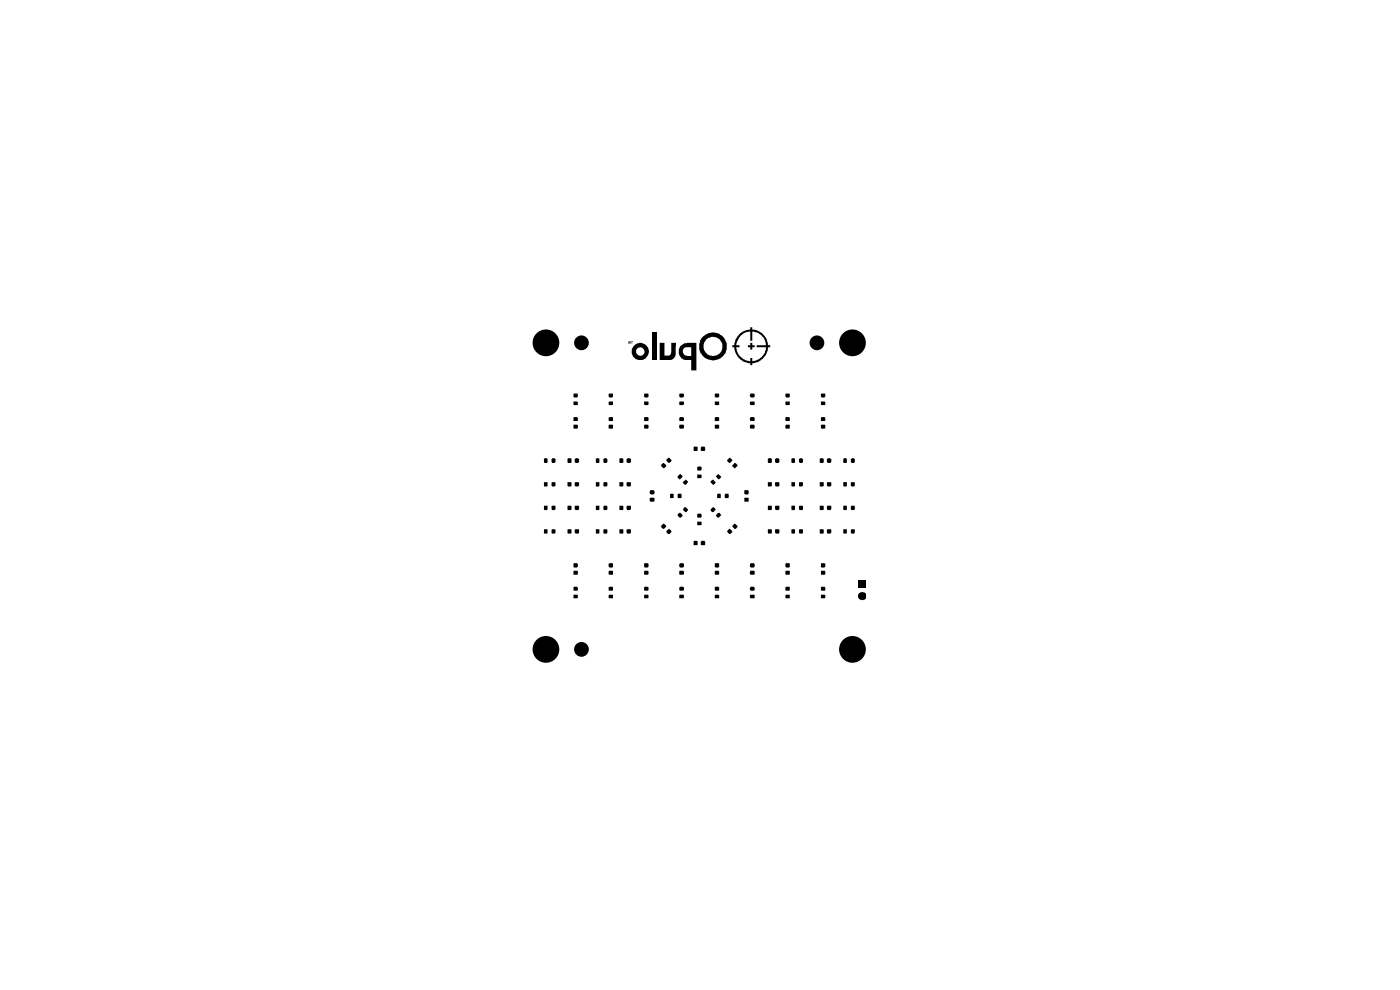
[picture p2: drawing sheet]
<svg xmlns="http://www.w3.org/2000/svg" width="297mm" height="210mm" viewBox="0 0 297 210" stroke-linecap="round" stroke-linejoin="round" font-family="sans-serif">
<g fill="#000">
<path d="M133.3 72.4l.3 .2v-.2h.2v.6l-.1-.4-.1 .2-.1-.2v.4h-.2zM133.9 72.4h.4l-.2 .1v.5l-.1-.5zM134.4 73.5a1.75 1.75 0 0 1 2.3-.5 2.08 2.08 0 0 1 1 1.6h-1l-.1-.5-.4-.4h-.2a.8 .8 0 0 0-1 .5 .99 .99 0 0 0 .5 1.1l.3 .2 .4-.1 .4-.4 .1-.4h1l-.1 .2a2 2 0 0 1-1.3 1.6 1.84 1.84 0 0 1-2-.8 1.84 1.84 0 0 1 .1-2.1zM138.3 70.5h1v5.9h-1zM139.9 72.7h1.1v2.7h1l.2-.1 .2-.5v-2.1h1l-.1 2.6-.6 .9-.3 .2h-2.5zM144.4 73.4l.8-.6 2.5-.1v2.8h-1.1v-1.8h-1.1l-.6 .4a1.18 1.18 0 0 0 .4 1.2l.5 .2h1.9v3.1h-1.1v-2.2l-1.6-.1-.4-.3-.5-.7-.1-1.2zM148.8 71.7a2.96 2.96 0 0 1 2.7-1.2 3.1 3.1 0 0 1 2.7 2.9h-1v-.4l-.4-.9-.4-.3a1.58 1.58 0 0 0-1.6-.3l-.3 .1a1.44 1.44 0 0 0-1.1 1l-.1 .3a2.06 2.06 0 0 0 .9 2.4h.2a2.05 2.05 0 0 0 2.8-1.4v-.5h1a2.82 2.82 0 0 1-2.3 3h-.9l-.7-.1-1-.6a2.25 2.25 0 0 1-1-1.6v-1.2zM159.2 72.7h.4v.5h.5v.5h-.5v.5h-.4v-.5h-.5v-.5h.5zM156.7 71a4.5 4.5 0 0 1 2.5-1.2v-.4h.4v.5a3.5 3.5 0 0 1 3.4 3.3h.4v.5h-2.9v-.5h2.1a3 3 0 0 0-3-2.8v1.9h-.4v-1.9a2.8 2.8 0 0 0-2.7 1.9l-.3 .9h.7v.5h-.7a3 3 0 0 0 2 2.7l1 .2v-.7h.4v.7a3.2 3.2 0 0 0 3-2.9h.4a4.3 4.3 0 0 1-1.9 2.9l-1.1 .4h-.4v.5h-.4v-.5a3.5 3.5 0 0 1-3.4-3.3h-.4v-.5h.4l.2-1.2zM115.4 97.3h.8l-.1 .9-.7-.1zM117.1 97.3l.5-.1 .3 .2v.6l-.2 .2h-.5l-.2-.2zM120.4 97.3h.8v.9l-.8-.1z"/>
<path d="M121.7 83.6l.8-.1 .1 .7-.2 .1-.7-.1zM121.7 85.2h.8l.1 .6-.9 .1zM121.7 90.1h.8v.8l-.8-.1zM121.7 88.6l.7-.1 .2 .1v.6l-.9 .1zM122 97.3l.6-.1 .2 .2v.6l-.1 .2h-.6l-.2-.2zM126.4 97.3h.8l-.1 .9-.7-.1zM128.1 97.3l.5-.1 .3 .2v.6l-.2 .2h-.5l-.2-.2zM129.2 90.1l.8 .1v.7l-.9-.1zM129.3 88.5l.7 .1v.7l-.9-.1v-.6zM129.2 83.5h.8v.7l-.7 .1-.2-.1zM129.2 85.2h.8v.6l-.8 .1zM131.4 97.3h.8v.8l-.7 .1z"/>
<path d="M133 97.3l.6-.1 .3 .2v.6l-.2 .2h-.6l-.2-.2zM136.6 90.2l.9-.1 .1 .7-.9 .1zM136.6 88.6l.9-.1 .1 .7-1 .1zM136.6 83.6l.9-.1 .1 .7-.2 .1-.8-.1zM136.6 85.2h.9l.1 .6-.9 .1zM140.3 98.5l.3-.3h.3l.5 .6-.4 .5h-.3l-.5-.5zM141.4 97.4l.3-.3h.3l.5 .6-.4 .5h-.3l-.4-.4zM144.2 83.5h.7l.2 .1-.1 .6-.7 .1-.2-.1zM144.2 85.2h.8l.1 .6-.2 .1h-.7zM144.1 90.2l.9-.1 .1 .7-.2 .1h-.7zM144.1 88.6l.2-.1h.6l.2 .1-.1 .7h-.8zM147.1 94.8h.9l-.1 .9-.8-.1z"/>
<path d="M148 99l.8 .1v.5l-.1 .2-.8-.1zM148.8 94.7h.7v1h-.7zM151.6 83.6l.9-.1 .1 .7h-1zM151.6 85.2h1v.6l-.9 .1zM151.6 90.2l.9-.1 .1 .7-.9 .1zM151.6 88.6l.9-.1 .1 .8h-1zM154.3 97.5l.4-.4h.2l.5 .6-.7 .5-.4-.4zM155.4 98.6l.4-.4h.2l.5 .4v.3l-.5 .4h-.2l-.4-.3zM159.2 83.6l.8-.1 .1 .7-.2 .1-.7-.1zM159.2 85.2h.8l.1 .6-.8 .1-.2-.1zM159.2 90.1h.8v.8l-.8-.1zM159.2 88.6l.7-.1 .2 .1v.6l-.9 .1z"/>
<path d="M162.9 97.3h.8v.8l-.7 .1zM164.5 97.3l.6-.1 .2 .2v.6l-.1 .2h-.6l-.2-.2zM166.6 83.6l.9-.1v.7l-.7 .1-.2-.1zM166.6 85.3l.9-.1v.6l-.8 .1zM166.6 90.2l.9-.1v.7l-.8 .1zM166.6 88.6l.9-.1v.8h-.8zM167.9 97.3h.8l-.1 .9-.7-.1zM169.6 97.3l.5-.1 .2 .2v.6l-.1 .2h-.5l-.2-.2zM173.9 97.3h.8v.8l-.7 .1zM174.2 90.2l.8-.1 .1 .7-.9 .1zM174.2 88.6l.7-.1 .2 .1v.6l-.9 .1zM174.2 83.6l.8-.1 .1 .7-.2 .1-.7-.1z"/>
<path d="M174.2 85.2h.8l.1 .6-.9 .1zM175.5 97.3l.6-.1 .3 .2v.6l-.2 .2h-.6l-.2-.2zM178.9 97.3h.8l-.1 .9-.7-.1zM180.6 97.3l.5-.1 .3 .2v.6l-.2 .2h-.5l-.2-.2zM115.4 112.3h.8l-.1 .9-.7-.1zM115.4 102.3h.8l-.1 .9-.7-.1zM115.4 107.3h.8l-.1 .9-.7-.1zM117.1 112.3h.8v.7l-.2 .2h-.6zM117.1 102.3l.8 .1v.6l-.2 .2h-.5l-.2-.2zM117.1 107.3l.8 .1v.6l-.2 .2h-.6zM120.4 102.3h.8v.9l-.8-.1zM120.4 107.4h.8v.8l-.8-.1z"/>
<path d="M120.4 112.3h.8v.8l-.7 .1zM122 102.3l.8 .1v.6l-.1 .2h-.6l-.2-.2zM122 107.3l.8 .1v.6l-.1 .2h-.6l-.2-.2zM122 112.3h.8v.7l-.1 .2h-.6l-.2-.2zM126.4 112.3h.8l-.1 .9-.7-.1zM126.4 102.3h.8l-.1 .9-.7-.1zM126.4 107.3h.8l-.1 .9-.7-.1zM128 112.3h.8l.1 .7-.2 .2h-.6zM128 102.4h.9v.6l-.2 .2-.7-.1zM128 107.4l.8-.1 .1 .7-.2 .2-.7-.1zM131.4 112.3h.8v.9l-.8-.1zM131.4 107.3l.8 .1v.8l-.8-.1z"/>
<path d="M131.4 102.3l.8 .1v.7l-.7 .1zM133 112.3h.9v.7l-.2 .2h-.6l-.2-.2zM133 107.3l.9 .1v.6l-.2 .2h-.6l-.2-.2zM133 102.3l.9 .1v.6l-.2 .2h-.6l-.2-.2zM138 104h.7l.1 .1v.6l-.2 .2-.7-.1-.1-.6zM137.9 105.6h.9v.7l-.9 .1zM140.3 111.5l.6-.4 .5 .5-.5 .6h-.3l-.4-.4zM141.4 112.6l.6-.4 .5 .6-.4 .5h-.4l-.3-.4zM142.2 104.7l.7 .1-.1 .9h-.7zM143.8 104.7h.7v1l-.7-.1zM143.8 101l.4-.4h.2l.4 .3v.3l-.7 .5-.3-.4zM143.8 109.1l.3-.3h.3l.4 .4v.3l-.4 .3h-.2l-.4-.4z"/>
<path d="M144.9 102.3l.5-.5h.2l.4 .3v.3l-.5 .5-.3-.1zM145.2 107.6h.3l.5 .4v.3l-.4 .3h-.2l-.5-.5zM147.1 114.8h.9l-.1 .8h-.8zM148 109h.7l.1 .1v.5l-.1 .2-.8-.1zM147.9 110.7h.9v.6l-.9 .1zM147.9 100.7h.9v.6l-.9 .1zM148.8 114.7h.6l.2 .2-.1 .7h-.8v-.7zM150.7 108.1l.5-.5h.3l.3 .3v.3l-.4 .4h-.4zM151.1 101.8h.3l.4 .5-.4 .6-.7-.6zM152.2 104.7l.7 .1v.9h-.8zM151.9 109.2l.4-.4h.3l.4 .5-.5 .5h-.3l-.3-.3zM152 100.9l.5-.3 .5 .7-.6 .4-.5-.5z"/>
<path d="M153.8 104.7h.7v1l-.8-.1zM154.6 112.3l.2-.1 .6 .5-.5 .6h-.2l-.4-.4v-.3zM155.4 111.5l.6-.4 .5 .5v.2l-.4 .4h-.3l-.4-.4zM157.9 105.7l.8-.1 .1 .7-.8 .1zM157.9 104h.8l.1 .1v.6l-.1 .2-.8-.1zM162.9 107.4l.8-.1v.8l-.7 .1zM162.9 102.3h.8v.8l-.7 .1zM162.9 112.3h.8v.8l-.7 .1zM164.4 107.4l.9-.1v.7l-.1 .2h-.6l-.2-.2zM164.4 102.4l.9-.1v.7l-.1 .2h-.6l-.2-.2zM164.4 112.3h.9v.7l-.1 .2h-.6l-.2-.2zM167.9 107.3h.8l-.1 .9-.7-.1z"/>
<path d="M167.9 112.3h.8l-.1 .9-.7-.1zM167.9 102.3h.8l-.1 .9-.7-.1zM169.5 107.4h.8v.8h-.6l-.2-.2zM169.5 112.3h.8v.9h-.6l-.2-.2zM169.5 102.4h.8v.6l-.1 .2-.7-.1zM173.9 107.3l.8 .1v.8l-.8-.1zM173.9 112.3h.8v.9l-.8-.1zM173.9 102.3h.8v.8l-.7 .1zM175.4 107.4l.9-.1 .1 .7-.2 .2h-.6l-.2-.2zM175.4 112.3h.9l.1 .7-.2 .2h-.6l-.2-.2zM175.4 102.4l.9-.1 .1 .7-.2 .2h-.6l-.2-.2zM178.9 112.3h.8l-.1 .9-.7-.1z"/>
<path d="M178.9 107.3h.8l-.1 .9-.7-.1zM178.9 102.3h.8l-.1 .9-.7-.1zM180.5 112.3h.8l.1 .7-.2 .2h-.6zM180.5 107.4l.8-.1 .1 .7-.2 .2h-.6zM180.5 102.4l.8-.1 .1 .7-.2 .2h-.5l-.2-.2zM121.7 126.1h.8l.1 .7-.9 .1zM121.7 124.5h.7l.2 .1-.1 .7-.8-.1zM121.7 119.5h.7l.2 .1v.6l-.2 .2h-.7zM121.7 121.1h.8l.1 .7-.9 .1zM129.2 126.1h.8v.8h-.8zM129.3 124.5h.7v.8l-.9-.1v-.6zM129.2 119.5h.8v.9h-.7l-.2-.2z"/>
<path d="M129.2 121.1l.8 .1v.7l-.9-.1zM136.6 119.5h1v.7l-.2 .2-.8-.1zM136.6 121.2l.9-.1 .1 .7-.9 .1zM136.6 126.2l.9-.1 .1 .7-1 .1zM136.6 124.5h1v.7l-.9 .1zM144.1 126.2l.9-.1v.8h-.8zM144.1 124.6l.2-.1h.6l.2 .1v.5l-.2 .2h-.6l-.2-.2zM144.1 119.6l.2-.1h.6l.2 .2-.1 .6-.7 .1-.2-.2zM144.1 121.2l.9-.1v.8h-.8zM151.6 119.5h.9l.1 .8h-1zM151.7 121.1l.9 .1-.1 .7-.9-.1zM151.6 126.2l.9-.1 .1 .7-.9 .1z"/>
<path d="M151.6 124.5h1v.7l-.9 .1zM159.2 119.5h.7l.2 .1v.6l-.2 .2h-.6l-.2-.3zM159.2 121.1h.8v.8h-.8zM159.2 126.1h.8l.1 .7-.9 .1zM159.1 124.6l.2-.1h.6l.2 .1v.5l-.2 .2h-.6l-.2-.2zM166.6 126.2l.9-.1v.8h-.8zM166.6 124.5h.9v.7l-.8 .1zM166.6 119.5h.9v.8l-.7 .1-.2-.2zM166.6 121.2l.9-.1v.7l-.8 .1zM174.2 119.5h.7l.2 .1v.6l-.2 .2h-.7zM174.2 121.1l.9 .1-.1 .7-.8-.1zM174.2 126.1h.8l.1 .7-.9 .1z"/>
<path d="M174.2 124.5h.7l.2 .1-.1 .7-.8-.1zM182 123.1h1.7v1.7h-1.7z"/>
<circle cx="115.8" cy="72.7" r="2.84"/>
<circle cx="123.4" cy="72.7" r="1.57"/>
<circle cx="173.3" cy="72.7" r="1.57"/>
<circle cx="180.8" cy="72.7" r="2.84"/>
<circle cx="115.8" cy="137.7" r="2.84"/>
<circle cx="123.4" cy="137.7" r="1.57"/>
<circle cx="180.8" cy="137.7" r="2.84"/>
<circle cx="182.8" cy="126.4" r=".85"/>
</g>
</svg>
